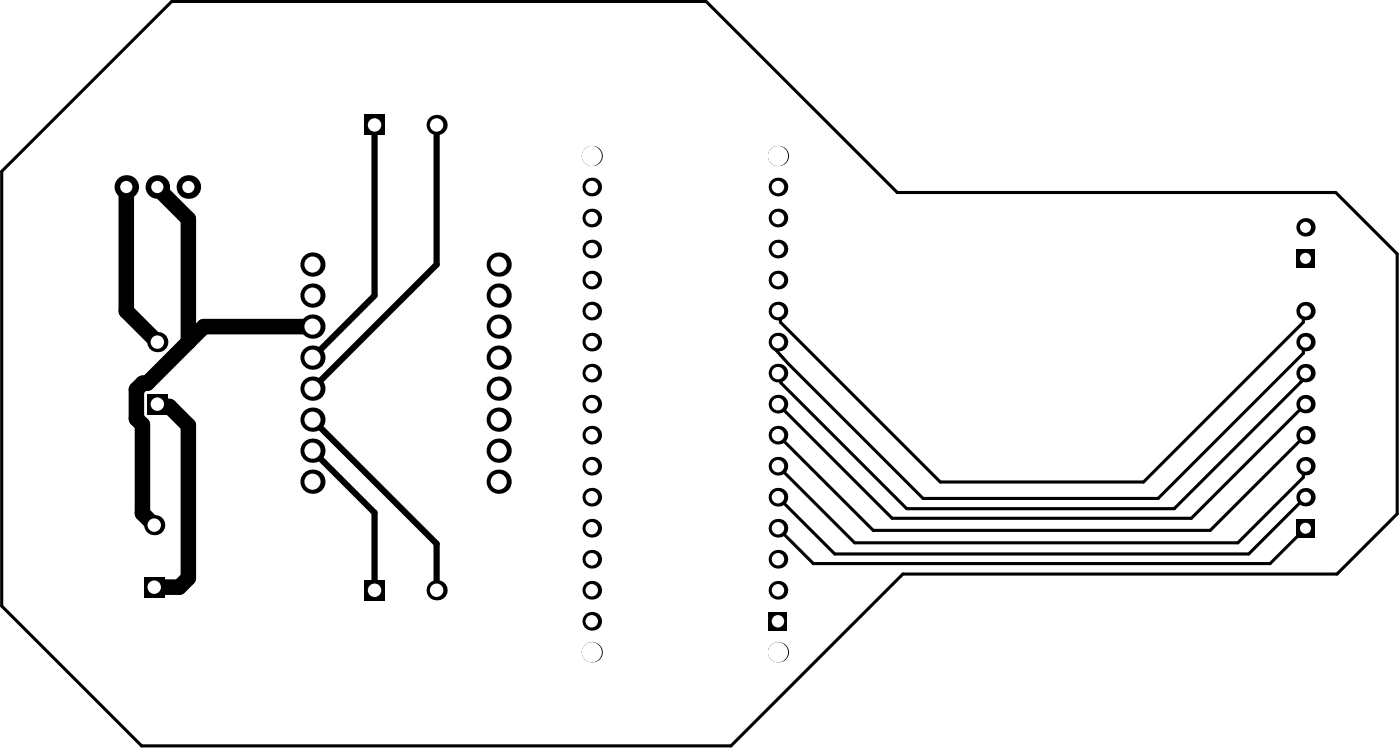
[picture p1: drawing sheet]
<svg xmlns="http://www.w3.org/2000/svg" width="381mm" height="204mm" viewBox="0 0 381 204" stroke-linecap="round" stroke-linejoin="round" font-family="sans-serif">
<path d="M.5 46.7l46.3-46.3h145.5l52.1 52h119.5l16.7 16.7v70.8l-16.4 16.4h-118.3l-46.8 46.8h-160.5l-38.1-38.1zM211.9 84.7l.7 .7v2.3l43.5 43.5h55.4l43.5-43.5v-2.4l.6-.6M211.9 93.1l-1 1v.7l1.7 1.9M212.6 96.7h.1M355.6 93.1l-.6 .6v2.5l-39.5 39.5h-64.1l-36.7-36.7-2.1-2.3M211.9 118.5l26 25.9h91.8l25.9-25.9M211.9 110l31.1 31.1h81.5l31.1-31.1M211.9 101.6l.8 .8v1.8l34.3 34.3h72.9l34.5-34.5 1.2-1.3v-1.1M211.9 126.9l20.9 20.9h104.4l17.8-17.8v-2.5l.6-.6M211.9 135.4l15.5 15.4h112.7l15.5-15.4M211.9 143.8l9.6 9.6h124.5l9.6-9.6" fill="none" stroke="#000" stroke-width=".85"/>
<path d="M34.4 50.9v33.8l8.5 8.4M42.9 50.9v.3l8.4 8.4v33.5M85.1 88.9h-29.6l-15.4 15.4h-1.2l-1.7 1.8v7.9l1.6 1.6v24.1l3.2 3.3M42.9 110l.6 .7h2.6l5.2 5.1v41.6l-2.5 2.4h-6.8" fill="none" stroke="#000" stroke-width="4.2"/>
<path d="M102 34v46.5l-16.9 16.9M118.9 34v38l-33.8 33.8M85.1 114.2l33.8 33.8v12.7M85.1 122.7l16.9 16.9v21.1" fill="none" stroke="#000" stroke-width="1.7"/>
<circle cx="161.2" cy="177.6" r="2.75" fill="#000"/>
<circle cx="161.2" cy="177.6" r="2.75" fill="#fff"/>
<circle cx="118.9" cy="160.7" r="2.75" fill="#000"/>
<circle cx="118.9" cy="160.7" r="1.83" fill="#fff"/>
<path d="M99.3 157.9h5.5v5.5h-5.5z" fill-rule="evenodd" fill="#000"/>
<circle cx="102" cy="160.7" r="1.83" fill="#fff"/>
<circle cx="161.2" cy="160.7" r="2.54" fill="#000"/>
<circle cx="161.2" cy="160.7" r="1.69" fill="#fff"/>
<path d="M39.3 157.1h5.5v5.5h-5.5z" fill-rule="evenodd" fill="#000"/>
<circle cx="42" cy="159.8" r="1.83" fill="#fff"/>
<circle cx="42" cy="143" r="2.75" fill="#000"/>
<circle cx="42" cy="143" r="1.83" fill="#fff"/>
<circle cx="161.2" cy="135.4" r="2.54" fill="#000"/>
<circle cx="161.2" cy="135.4" r="1.69" fill="#fff"/>
<circle cx="85.1" cy="131.1" r="3.3" fill="#000"/>
<circle cx="85.1" cy="131.1" r="2.2" fill="#fff"/>
<circle cx="135.8" cy="131.1" r="3.3" fill="#000"/>
<circle cx="135.8" cy="131.1" r="2.2" fill="#fff"/>
<circle cx="85.1" cy="122.7" r="3.3" fill="#000"/>
<circle cx="85.1" cy="122.7" r="2.2" fill="#fff"/>
<circle cx="135.8" cy="122.7" r="3.3" fill="#000"/>
<circle cx="135.8" cy="122.7" r="2.2" fill="#fff"/>
<circle cx="85.1" cy="114.2" r="3.3" fill="#000"/>
<circle cx="85.1" cy="114.2" r="2.2" fill="#fff"/>
<circle cx="135.8" cy="114.2" r="3.3" fill="#000"/>
<circle cx="135.8" cy="114.2" r="2.2" fill="#fff"/>
<path d="M40.1 107.3h5.5v5.5h-5.5z" fill-rule="evenodd" fill="#000"/>
<circle cx="42.9" cy="110" r="1.83" fill="#fff"/>
<circle cx="85.1" cy="105.8" r="3.3" fill="#000"/>
<circle cx="85.1" cy="105.8" r="2.2" fill="#fff"/>
<circle cx="135.8" cy="105.8" r="3.3" fill="#000"/>
<circle cx="135.8" cy="105.8" r="2.2" fill="#fff"/>
<circle cx="85.1" cy="97.4" r="3.3" fill="#000"/>
<circle cx="85.1" cy="97.4" r="2.2" fill="#fff"/>
<circle cx="135.8" cy="97.4" r="3.3" fill="#000"/>
<circle cx="135.8" cy="97.4" r="2.2" fill="#fff"/>
<circle cx="42.9" cy="93.1" r="2.75" fill="#000"/>
<circle cx="42.9" cy="93.1" r="1.83" fill="#fff"/>
<circle cx="85.1" cy="88.9" r="3.3" fill="#000"/>
<circle cx="85.1" cy="88.9" r="2.2" fill="#fff"/>
<circle cx="135.8" cy="88.9" r="3.3" fill="#000"/>
<circle cx="135.8" cy="88.9" r="2.2" fill="#fff"/>
<circle cx="85.1" cy="80.5" r="3.3" fill="#000"/>
<circle cx="85.1" cy="80.5" r="2.2" fill="#fff"/>
<circle cx="135.8" cy="80.5" r="3.3" fill="#000"/>
<circle cx="135.8" cy="80.5" r="2.2" fill="#fff"/>
<circle cx="85.1" cy="72" r="3.3" fill="#000"/>
<circle cx="85.1" cy="72" r="2.2" fill="#fff"/>
<circle cx="135.8" cy="72" r="3.3" fill="#000"/>
<circle cx="135.8" cy="72" r="2.2" fill="#fff"/>
<circle cx="161.2" cy="59.4" r="2.54" fill="#000"/>
<circle cx="161.2" cy="59.4" r="1.69" fill="#fff"/>
<circle cx="34.4" cy="50.9" r="3.2" fill="#000"/>
<circle cx="34.4" cy="50.9" r="1.66" fill="#fff"/>
<circle cx="42.9" cy="50.9" r="3.2" fill="#000"/>
<circle cx="42.9" cy="50.9" r="1.66" fill="#fff"/>
<circle cx="51.3" cy="50.9" r="3.2" fill="#000"/>
<circle cx="51.3" cy="50.9" r="1.66" fill="#fff"/>
<circle cx="161.2" cy="42.5" r="2.75" fill="#000"/>
<circle cx="161.2" cy="42.5" r="2.75" fill="#fff"/>
<circle cx="118.9" cy="34" r="2.75" fill="#000"/>
<circle cx="118.9" cy="34" r="1.83" fill="#fff"/>
<path d="M99.3 31.3h5.5v5.5h-5.5z" fill-rule="evenodd" fill="#000"/>
<circle cx="102" cy="34" r="1.83" fill="#fff"/>
<circle cx="211.9" cy="152.2" r="2.54" fill="#000"/>
<circle cx="211.9" cy="152.2" r="1.69" fill="#fff"/>
<circle cx="211.9" cy="126.9" r="2.54" fill="#000"/>
<circle cx="211.9" cy="126.9" r="1.69" fill="#fff"/>
<circle cx="161.2" cy="169.1" r="2.54" fill="#000"/>
<circle cx="161.2" cy="169.1" r="1.69" fill="#fff"/>
<circle cx="161.2" cy="152.2" r="2.54" fill="#000"/>
<circle cx="161.2" cy="152.2" r="1.69" fill="#fff"/>
<circle cx="161.2" cy="143.8" r="2.54" fill="#000"/>
<circle cx="161.2" cy="143.8" r="1.69" fill="#fff"/>
<circle cx="161.2" cy="126.9" r="2.54" fill="#000"/>
<circle cx="161.2" cy="126.9" r="1.69" fill="#fff"/>
<circle cx="211.9" cy="135.4" r="2.54" fill="#000"/>
<circle cx="211.9" cy="135.4" r="1.69" fill="#fff"/>
<circle cx="211.9" cy="177.6" r="2.75" fill="#000"/>
<circle cx="211.9" cy="177.6" r="2.75" fill="#fff"/>
<circle cx="211.9" cy="143.8" r="2.54" fill="#000"/>
<circle cx="211.9" cy="143.8" r="1.69" fill="#fff"/>
<path d="M209.4 166.6h5v5.1h-5z" fill-rule="evenodd" fill="#000"/>
<circle cx="211.9" cy="169.1" r="1.69" fill="#fff"/>
<circle cx="211.9" cy="160.7" r="2.54" fill="#000"/>
<circle cx="211.9" cy="160.7" r="1.69" fill="#fff"/>
<path d="M353.1 141.3h5v5h-5z" fill-rule="evenodd" fill="#000"/>
<circle cx="355.6" cy="143.8" r="1.5" fill="#fff"/>
<circle cx="355.6" cy="135.4" r="2.5" fill="#000"/>
<circle cx="355.6" cy="135.4" r="1.5" fill="#fff"/>
<circle cx="355.6" cy="126.9" r="2.5" fill="#000"/>
<circle cx="355.6" cy="126.9" r="1.5" fill="#fff"/>
<circle cx="161.2" cy="118.5" r="2.54" fill="#000"/>
<circle cx="161.2" cy="118.5" r="1.69" fill="#fff"/>
<circle cx="211.9" cy="118.5" r="2.54" fill="#000"/>
<circle cx="211.9" cy="118.5" r="1.69" fill="#fff"/>
<circle cx="161.2" cy="50.9" r="2.54" fill="#000"/>
<circle cx="161.2" cy="50.9" r="1.69" fill="#fff"/>
<circle cx="161.2" cy="110" r="2.54" fill="#000"/>
<circle cx="161.2" cy="110" r="1.69" fill="#fff"/>
<circle cx="161.2" cy="101.6" r="2.54" fill="#000"/>
<circle cx="161.2" cy="101.6" r="1.69" fill="#fff"/>
<circle cx="161.2" cy="93.1" r="2.54" fill="#000"/>
<circle cx="161.2" cy="93.1" r="1.69" fill="#fff"/>
<circle cx="161.2" cy="84.7" r="2.54" fill="#000"/>
<circle cx="161.2" cy="84.7" r="1.69" fill="#fff"/>
<circle cx="161.2" cy="76.2" r="2.54" fill="#000"/>
<circle cx="161.2" cy="76.2" r="1.69" fill="#fff"/>
<circle cx="161.2" cy="67.8" r="2.54" fill="#000"/>
<circle cx="161.2" cy="67.8" r="1.69" fill="#fff"/>
<circle cx="211.9" cy="59.4" r="2.54" fill="#000"/>
<circle cx="211.9" cy="59.4" r="1.69" fill="#fff"/>
<circle cx="211.9" cy="42.5" r="2.75" fill="#000"/>
<circle cx="211.9" cy="42.5" r="2.75" fill="#fff"/>
<circle cx="211.9" cy="101.6" r="2.54" fill="#000"/>
<circle cx="211.9" cy="101.6" r="1.69" fill="#fff"/>
<circle cx="211.9" cy="93.1" r="2.54" fill="#000"/>
<circle cx="211.9" cy="93.1" r="1.69" fill="#fff"/>
<circle cx="211.9" cy="84.7" r="2.54" fill="#000"/>
<circle cx="211.9" cy="84.7" r="1.69" fill="#fff"/>
<circle cx="211.9" cy="76.2" r="2.54" fill="#000"/>
<circle cx="211.9" cy="76.2" r="1.69" fill="#fff"/>
<circle cx="211.9" cy="110" r="2.54" fill="#000"/>
<circle cx="211.9" cy="110" r="1.69" fill="#fff"/>
<circle cx="211.9" cy="50.9" r="2.54" fill="#000"/>
<circle cx="211.9" cy="50.9" r="1.69" fill="#fff"/>
<circle cx="211.9" cy="67.8" r="2.54" fill="#000"/>
<circle cx="211.9" cy="67.8" r="1.69" fill="#fff"/>
<circle cx="355.6" cy="118.5" r="2.5" fill="#000"/>
<circle cx="355.6" cy="118.5" r="1.5" fill="#fff"/>
<circle cx="355.6" cy="61.9" r="2.5" fill="#000"/>
<circle cx="355.6" cy="61.9" r="1.5" fill="#fff"/>
<circle cx="355.6" cy="84.7" r="2.5" fill="#000"/>
<circle cx="355.6" cy="84.7" r="1.5" fill="#fff"/>
<circle cx="355.6" cy="93.1" r="2.5" fill="#000"/>
<circle cx="355.6" cy="93.1" r="1.5" fill="#fff"/>
<circle cx="355.6" cy="101.6" r="2.5" fill="#000"/>
<circle cx="355.6" cy="101.6" r="1.5" fill="#fff"/>
<path d="M353.1 67.8h5v5h-5z" fill-rule="evenodd" fill="#000"/>
<circle cx="355.6" cy="70.3" r="1.5" fill="#fff"/>
<circle cx="355.6" cy="110" r="2.5" fill="#000"/>
<circle cx="355.6" cy="110" r="1.5" fill="#fff"/>
</svg>
